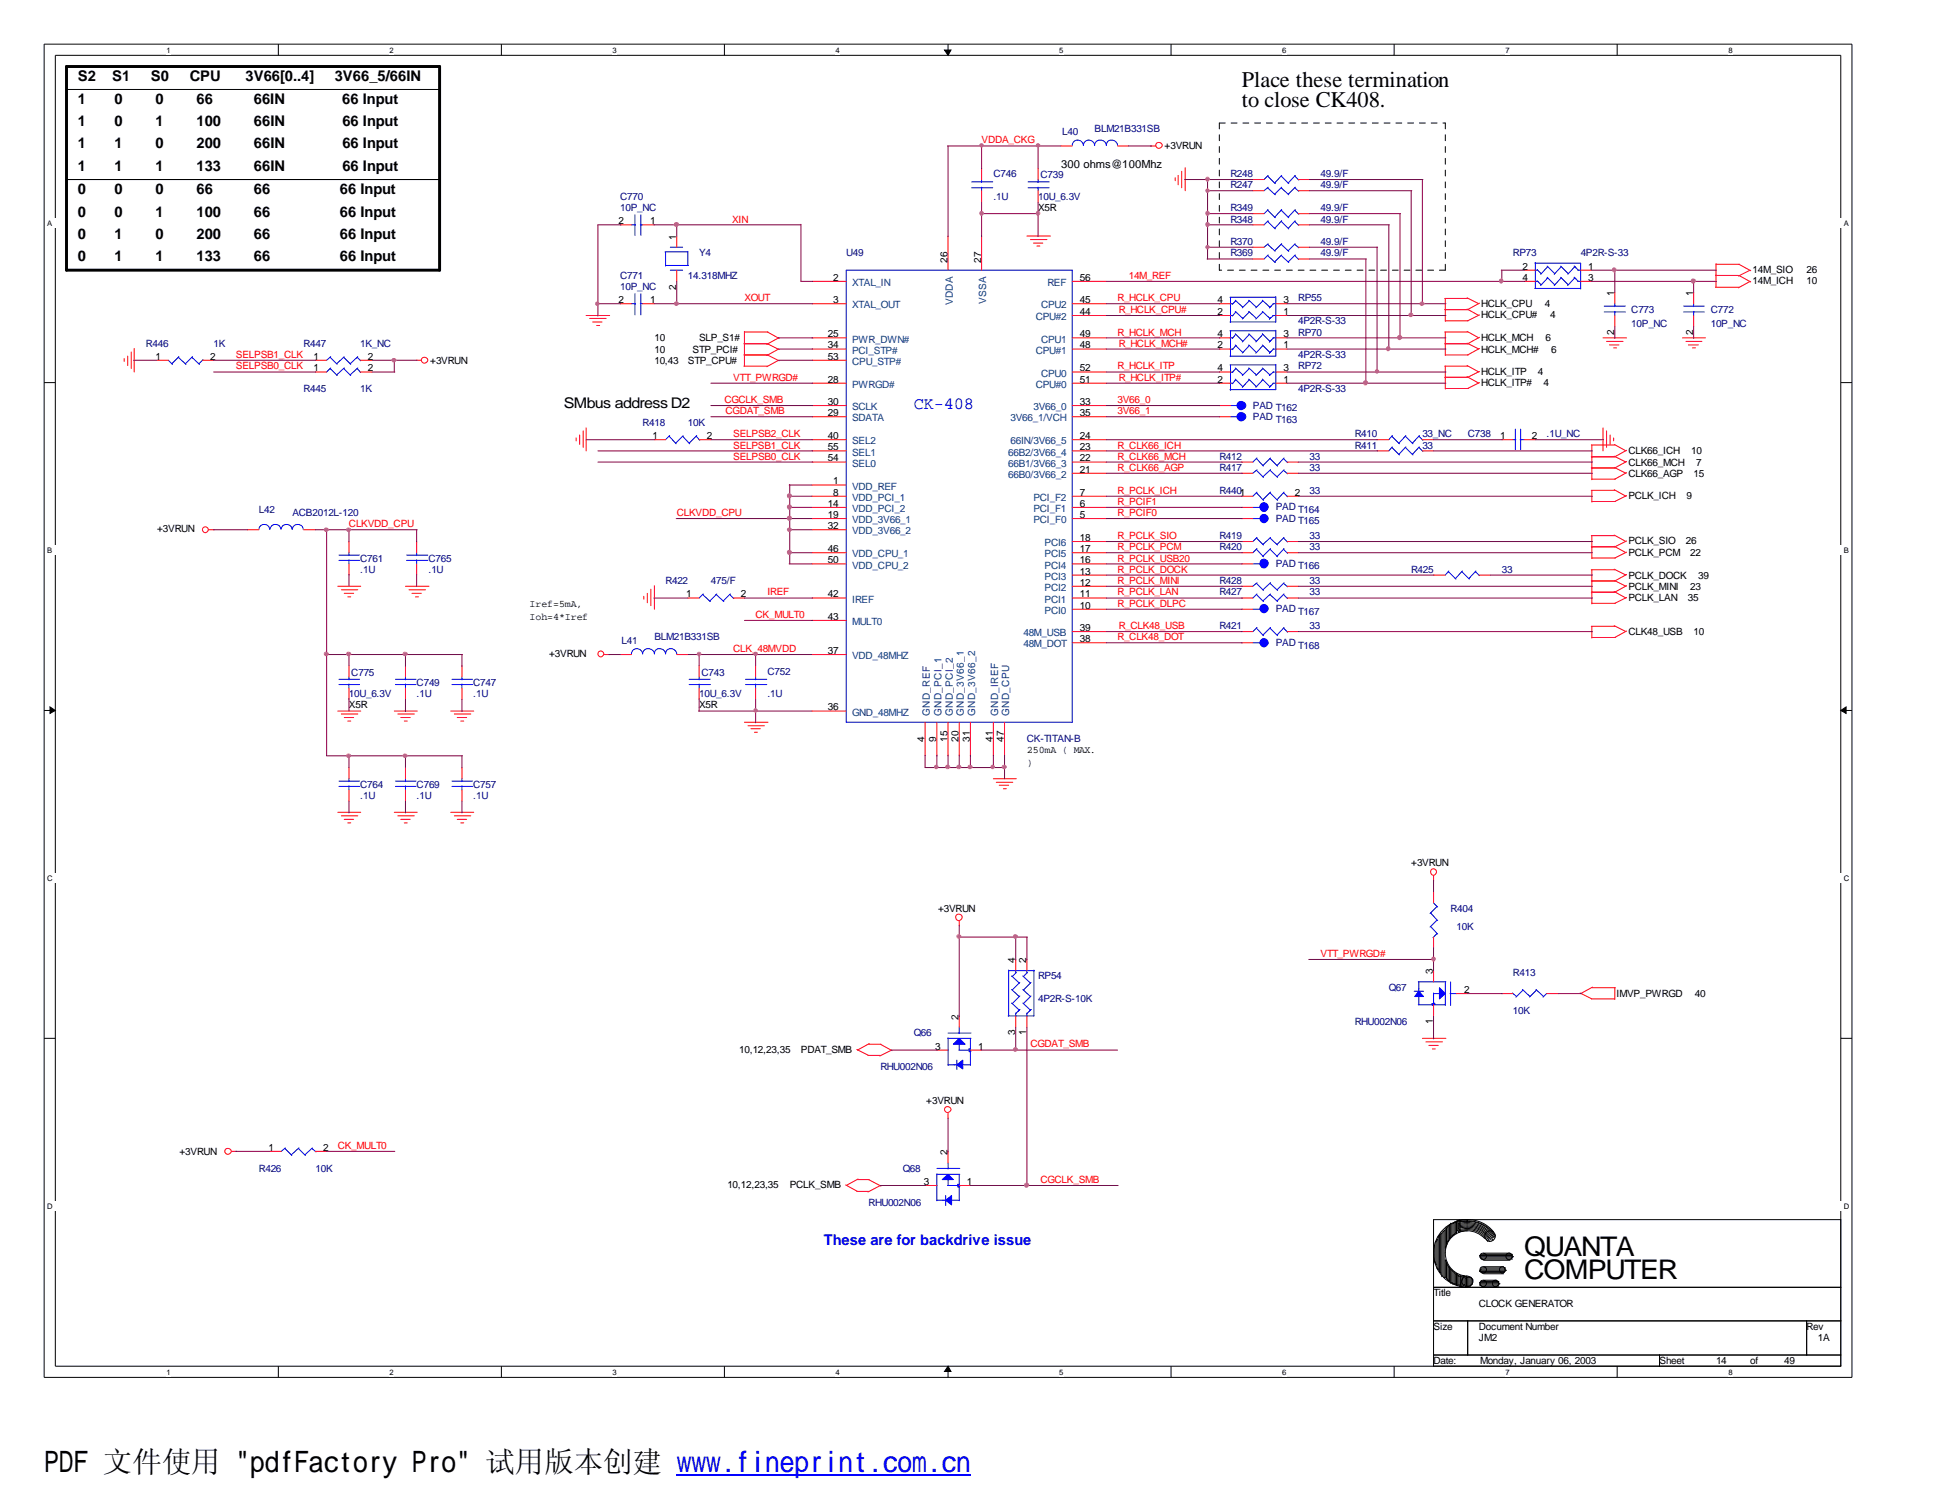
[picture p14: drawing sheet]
<svg xmlns="http://www.w3.org/2000/svg" width="279mm" height="216mm" viewBox="0 0 279 216" stroke-linecap="round" stroke-linejoin="round" font-family="sans-serif">
<defs><g id="words">
<text font-size="4.2" x="6.3" y="211.7">PDF 文件使用 &quot;pdfFactory Pro&quot; 试用版本创建 www.fineprint.com.cn</text>
<g font-size="3.9">
<text x="219.3" y="180.6">QUANTA</text>
<text x="219.3" y="184">COMPUTER</text>
</g>
<g font-size="3.2">
<text x="178.6" y="12.4">Place these termination</text>
<text x="178.6" y="15.3">to close CK408.</text>
</g>
<text font-size="2.5" fill="#00f" x="131.5" y="58.8">CK-408</text>
<g font-size="2.1">
<text x="11.2" y="11.6">S2</text>
<text x="16.2" y="11.6">S1</text>
<text x="21.7" y="11.6">S0</text>
<text x="27.3" y="11.6">CPU</text>
<text x="35.3" y="11.6">3V66[0..4]</text>
<text x="48.2" y="11.6">3V66_5/66IN</text>
<text x="11.2" y="14.9">1</text>
<text x="16.5" y="14.9">0</text>
<text x="22.4" y="14.9">0</text>
<text x="28.3" y="14.9">66</text>
<text x="36.5" y="14.9">66IN</text>
<text x="49.2" y="14.9">66 Input</text>
<text x="11.2" y="18.1">1</text>
<text x="11.2" y="21.3">1</text>
<text x="16.5" y="18.1">0</text>
<text x="16.5" y="21.3">1</text>
<text x="22.4" y="18.1">1</text>
<text x="22.4" y="21.3">0</text>
<text x="28.3" y="18.1">100</text>
<text x="28.3" y="21.3">200</text>
<text x="36.5" y="18.1">66IN</text>
<text x="36.5" y="21.3">66IN</text>
<text x="49.3" y="18.1">66 Input</text>
<text x="49.3" y="21.3">66 Input</text>
<text x="11.2" y="24.6">1</text>
<text x="11.2" y="27.9">0</text>
<text x="16.5" y="24.6">1</text>
<text x="16.5" y="27.9">0</text>
<text x="22.4" y="24.6">1</text>
<text x="22.4" y="27.9">0</text>
<text x="28.3" y="24.6">133</text>
<text x="28.3" y="27.9">66</text>
<text x="36.5" y="27.9">66</text>
<text x="36.5" y="24.6">66IN</text>
<text x="48.9" y="27.9">66 Input</text>
<text x="49.3" y="24.6">66 Input</text>
<text x="11.2" y="31.2">0</text>
<text x="11.2" y="34.4">0</text>
<text x="16.5" y="31.2">0</text>
<text x="16.5" y="34.4">1</text>
<text x="22.4" y="31.2">1</text>
<text x="22.4" y="34.4">0</text>
<text x="28.3" y="31.2">100</text>
<text x="28.3" y="34.4">200</text>
<text x="36.5" y="31.2">66</text>
<text x="36.5" y="34.4">66</text>
<text x="48.9" y="31.2">66 Input</text>
<text x="48.9" y="34.4">66 Input</text>
<text x="11.2" y="37.6">0</text>
<text x="16.5" y="37.6">1</text>
<text x="22.4" y="37.6">1</text>
<text x="28.3" y="37.6">133</text>
<text x="36.5" y="37.6">66</text>
<text x="48.9" y="37.6">66 Input</text>
<text x="81.1" y="58.7">SMbus address D2</text>
</g>
<text font-size="2.1" fill="#00f" x="118.5" y="179.1">These are for backdrive issue</text>
<text font-size="1.6" x="152.7" y="24.1">300 ohms@100Mhz</text>
<g font-size="1.4" fill="#f00">
<text x="141.2" y="20.6">VDDA_CKG</text>
<text x="105.3" y="32">XIN</text>
<text x="162.4" y="40.1">14M_REF</text>
<text x="107.1" y="43.3">XOUT</text>
<text x="160.8" y="43.3">R_HCLK_CPU</text>
<text x="161" y="45">R_HCLK_CPU#</text>
<text x="34" y="53.1">SELPSB0_CLK</text>
<text x="34" y="51.5">SELPSB1_CLK</text>
<text x="160.8" y="48.3">R_HCLK_MCH</text>
<text x="160.8" y="53.1">R_HCLK_ITP</text>
<text x="161" y="49.9">R_HCLK_MCH#</text>
<text x="104.2" y="58">CGCLK_SMB</text>
<text x="104.4" y="59.6">CGDAT_SMB</text>
<text x="105.5" y="54.8">VTT_PWRGD#</text>
<text x="160.8" y="58">3V66_0</text>
<text x="160.8" y="59.6">3V66_1</text>
<text x="161" y="54.8">R_HCLK_ITP#</text>
<text x="105.5" y="62.9">SELPSB2_CLK</text>
<text x="105.5" y="64.5">SELPSB1_CLK</text>
<text x="160.8" y="64.5">R_CLK66_ICH</text>
<text x="105.5" y="66.1">SELPSB0_CLK</text>
<text x="160.8" y="71">R_PCLK_ICH</text>
<text x="160.8" y="66.1">R_CLK66_MCH</text>
<text x="160.8" y="67.7">R_CLK66_AGP</text>
<text x="50.2" y="75.9">CLKVDD_CPU</text>
<text x="97.4" y="74.3">CLKVDD_CPU</text>
<text x="160.8" y="72.6">R_PCIF1</text>
<text x="160.8" y="74.3">R_PCIF0</text>
<text x="160.8" y="77.5">R_PCLK_SIO</text>
<text x="160.8" y="79.2">R_PCLK_PCM</text>
<text x="160.8" y="80.8">R_PCLK_USB20</text>
<text x="160.8" y="82.4">R_PCLK_DOCK</text>
<text x="160.8" y="84">R_PCLK_MINI</text>
<text x="108.7" y="88.9">CK_MULT0</text>
<text x="110.4" y="85.6">IREF</text>
<text x="160.8" y="85.6">R_PCLK_LAN</text>
<text x="160.8" y="87.3">R_PCLK_DLPC</text>
<text x="105.5" y="93.7">CLK_48MVDD</text>
<text x="160.8" y="92.1">R_CLK48_DOT</text>
<text x="161" y="90.5">R_CLK48_USB</text>
<text x="190" y="137.7">VTT_PWRGD#</text>
<text x="148.3" y="150.6">CGDAT_SMB</text>
<text x="48.6" y="165.3">CK_MULT0</text>
<text x="149.7" y="170.2">CGCLK_SMB</text>
</g>
<g font-size="1.4" fill="#000080">
<text x="152.8" y="19.5">L40</text>
<text x="157.5" y="19">BLM21B331SB</text>
<text x="89.2" y="28.7">C770</text>
<text x="142.9" y="25.5">C746</text>
<text x="142.9" y="28.7">.1U</text>
<text x="149.4" y="28.7">10U_6.3V</text>
<text x="149.7" y="25.7">C739</text>
<text x="177" y="25.5">R248</text>
<text x="177" y="27.1">R247</text>
<text x="190" y="25.5">49.9/F</text>
<text x="190" y="27.1">49.9/F</text>
<text x="89.2" y="30.4">10P_NC</text>
<text x="177" y="30.4">R349</text>
<text x="177" y="32">R348</text>
<text x="177" y="35.2">R370</text>
<text x="190" y="30.4">49.9/F</text>
<text x="190" y="32">49.9/F</text>
<text x="190" y="35.2">49.9/F</text>
<text x="89.2" y="40.1">C771</text>
<text x="89.2" y="41.7">10P_NC</text>
<text x="99" y="40.1">14.318MHZ</text>
<text x="100.6" y="36.8">Y4</text>
<text x="121.8" y="36.8">U49</text>
<text x="177" y="36.8">R369</text>
<text x="190" y="36.8">49.9/F</text>
<text x="217.7" y="36.8">RP73</text>
<text x="227.4" y="36.8">4P2R-S-33</text>
<text x="186.8" y="43.3">RP55</text>
<text x="186.8" y="46.7">4P2R-S-33</text>
<text x="234.7" y="45">C773</text>
<text x="234.7" y="47.1">10P_NC</text>
<text x="246.1" y="45">C772</text>
<text x="246.1" y="47.1">10P_NC</text>
<text x="21" y="49.9">R446</text>
<text x="30.7" y="49.9">1K</text>
<text x="43.7" y="49.9">R447</text>
<text x="51.8" y="49.9">1K_NC</text>
<text x="186.8" y="53.1">RP72</text>
<text x="186.8" y="48.3">RP70</text>
<text x="186.8" y="51.5">4P2R-S-33</text>
<text x="43.7" y="56.4">R445</text>
<text x="51.8" y="56.4">1K</text>
<text x="180.3" y="58.8">PAD T162</text>
<text x="186.8" y="56.4">4P2R-S-33</text>
<text x="92.5" y="61.2">R418</text>
<text x="99" y="61.2">10K</text>
<text x="180.3" y="60.5">PAD T163</text>
<text x="194.9" y="64.5">R411</text>
<text x="194.9" y="62.9">R410</text>
<text x="204.6" y="64.5">33</text>
<text x="204.6" y="62.9">33_NC</text>
<text x="211.2" y="62.9">C738</text>
<text x="222.5" y="62.9">.1U_NC</text>
<text x="175.4" y="66.1">R412</text>
<text x="175.4" y="67.7">R417</text>
<text x="175.4" y="71">R4401</text>
<text x="188.4" y="66.1">33</text>
<text x="188.4" y="67.7">33</text>
<text x="188.4" y="71">33</text>
<text x="37.3" y="73.7">L42</text>
<text x="42.1" y="74.3">ACB2012L-120</text>
<text x="175.4" y="77.5">R419</text>
<text x="183.6" y="75.1">PAD T165</text>
<text x="183.6" y="73.4">PAD T164</text>
<text x="188.4" y="77.5">33</text>
<text x="51.8" y="80.8">C761</text>
<text x="51.8" y="82.4">.1U</text>
<text x="61.6" y="80.8">C765</text>
<text x="61.6" y="82.4">.1U</text>
<text x="95.8" y="84">R422</text>
<text x="102.3" y="84">475/F</text>
<text x="175.4" y="84">R428</text>
<text x="175.4" y="79.2">R420</text>
<text x="183.6" y="81.5">PAD T166</text>
<text x="188.4" y="84">33</text>
<text x="188.4" y="79.2">33</text>
<text x="203" y="82.4">R425</text>
<text x="216.1" y="82.4">33</text>
<text x="175.4" y="85.6">R427</text>
<text x="183.6" y="88.1">PAD T167</text>
<text x="188.4" y="85.6">33</text>
<text x="89.4" y="92.6">L41</text>
<text x="94.1" y="92.1">BLM21B331SB</text>
<text x="175.4" y="90.5">R421</text>
<text x="183.6" y="93">PAD T168</text>
<text x="188.4" y="90.5">33</text>
<text x="50.2" y="100.2">10U_6.3V</text>
<text x="50.5" y="97.2">C775</text>
<text x="59.9" y="98.6">C749</text>
<text x="59.9" y="100.2">.1U</text>
<text x="68.1" y="98.6">C747</text>
<text x="68.1" y="100.2">.1U</text>
<text x="100.6" y="100.2">10U_6.3V</text>
<text x="100.9" y="97.2">C743</text>
<text x="110.4" y="97">C752</text>
<text x="110.4" y="100.2">.1U</text>
<text x="147.7" y="106.8">CK-TITAN-B</text>
<text x="51.8" y="113.3">C764</text>
<text x="59.9" y="113.3">C769</text>
<text x="68.1" y="113.3">C757</text>
<text x="51.8" y="114.9">.1U</text>
<text x="59.9" y="114.9">.1U</text>
<text x="68.1" y="114.9">.1U</text>
<text x="208.7" y="131.1">R404</text>
<text x="209.5" y="133.8">10K</text>
<text x="149.4" y="140.9">RP54</text>
<text x="199.8" y="142.5">Q67</text>
<text x="217.7" y="140.4">R413</text>
<text x="131.5" y="149">Q66</text>
<text x="149.4" y="144.2">4P2R-S-10K</text>
<text x="194.9" y="147.4">RHU002N06</text>
<text x="217.7" y="145.8">10K</text>
<text x="126.7" y="153.9">RHU002N06</text>
<text x="37.3" y="168.6">R426</text>
<text x="45.4" y="168.6">10K</text>
<text x="125" y="173.4">RHU002N06</text>
<text x="129.9" y="168.6">Q68</text>
</g>
<g font-size="1.4">
<text x="167.6" y="21.4">+3VRUN</text>
<text x="89" y="32.3">2</text>
<text x="93.6" y="32.3">1</text>
<text x="97.3" y="34.5" transform="rotate(-90 97.3 34.5)">1</text>
<text x="149.4" y="30.4">X5R</text>
<text x="97.3" y="41.7" transform="rotate(-90 97.3 41.7)">2</text>
<text x="119.9" y="40.4">2</text>
<text x="136.3" y="37.8" transform="rotate(-90 136.3 37.8)">26</text>
<text x="141.1" y="37.8" transform="rotate(-90 141.1 37.8)">27</text>
<text x="155.4" y="40.4">56</text>
<text x="219" y="38.8">2</text>
<text x="219" y="40.4">4</text>
<text x="228.5" y="38.8">1</text>
<text x="228.5" y="40.4">3</text>
<text x="252.1" y="39.3">14M_SIO</text>
<text x="252.1" y="40.9">14M_ICH</text>
<text x="259.9" y="39.3">26</text>
<text x="259.9" y="40.9">10</text>
<text x="89" y="43.6">2</text>
<text x="93.6" y="43.6">1</text>
<text x="119.9" y="43.6">3</text>
<text x="155.4" y="43.6">45</text>
<text x="155.4" y="45.3">44</text>
<text x="175.2" y="45.3">2</text>
<text x="175.2" y="43.6">4</text>
<text x="184.7" y="45.3">1</text>
<text x="184.7" y="43.6">3</text>
<text x="213.1" y="45.8">HCLK_CPU#</text>
<text x="213.1" y="44.2">HCLK_CPU</text>
<text x="222.3" y="44.2">4</text>
<text x="223" y="45.8">4</text>
<text x="232.2" y="42.6" transform="rotate(-90 232.2 42.6)">1</text>
<text x="243.6" y="42.6" transform="rotate(-90 243.6 42.6)">1</text>
<text x="22.4" y="51.7">1</text>
<text x="30.2" y="51.7">2</text>
<text x="45.1" y="51.7">1</text>
<text x="45.1" y="53.4">1</text>
<text x="52.9" y="51.7">2</text>
<text x="52.9" y="53.4">2</text>
<text x="61.9" y="52.3">+3VRUN</text>
<text x="94.1" y="52.3">10,43</text>
<text x="94.1" y="50.7">10</text>
<text x="94.1" y="49">10</text>
<text x="99" y="52.3">STP_CPU#</text>
<text x="99.7" y="50.7">STP_PCI#</text>
<text x="100.6" y="49">SLP_S1#</text>
<text x="119.1" y="48.5">25</text>
<text x="119.1" y="50.1">34</text>
<text x="119.1" y="51.7">53</text>
<text x="155.4" y="53.4">52</text>
<text x="155.4" y="50.1">48</text>
<text x="155.4" y="48.5">49</text>
<text x="175.2" y="53.4">4</text>
<text x="175.2" y="50.1">2</text>
<text x="175.2" y="48.5">4</text>
<text x="184.7" y="53.4">3</text>
<text x="184.7" y="50.1">1</text>
<text x="184.7" y="48.5">3</text>
<text x="213.1" y="50.7">HCLK_MCH#</text>
<text x="213.1" y="49">HCLK_MCH</text>
<text x="213.1" y="53.9">HCLK_ITP</text>
<text x="221.2" y="53.9">4</text>
<text x="222.3" y="49">6</text>
<text x="223.2" y="50.7">6</text>
<text x="232.2" y="48.2" transform="rotate(-90 232.2 48.2)">2</text>
<text x="243.6" y="48.2" transform="rotate(-90 243.6 48.2)">2</text>
<text x="119.1" y="59.9">29</text>
<text x="119.1" y="58.3">30</text>
<text x="119.1" y="55">28</text>
<text x="155.4" y="59.9">35</text>
<text x="155.4" y="55">51</text>
<text x="155.4" y="58.3">33</text>
<text x="175.2" y="55">2</text>
<text x="184.7" y="55">1</text>
<text x="213.1" y="55.5">HCLK_ITP#</text>
<text x="222.1" y="55.5">4</text>
<text x="93.9" y="63.2">1</text>
<text x="101.7" y="63.2">2</text>
<text x="119.1" y="63.2">40</text>
<text x="119.1" y="64.8">55</text>
<text x="155.4" y="64.8">23</text>
<text x="155.4" y="63.2">24</text>
<text x="215.8" y="63.2">1</text>
<text x="220.4" y="63.2">2</text>
<text x="234.3" y="65.3">CLK66_ICH</text>
<text x="243.3" y="65.3">10</text>
<text x="119.1" y="66.4">54</text>
<text x="119.9" y="69.7">1</text>
<text x="119.9" y="71.3">8</text>
<text x="155.4" y="71.3">7</text>
<text x="155.4" y="66.4">22</text>
<text x="155.4" y="68">21</text>
<text x="186.3" y="71.3">2</text>
<text x="234.3" y="71.8">PCLK_ICH</text>
<text x="234.3" y="68.6">CLK66_AGP</text>
<text x="234.3" y="67">CLK66_MCH</text>
<text x="242.6" y="71.8">9</text>
<text x="243.7" y="68.6">15</text>
<text x="244" y="67">7</text>
<text x="22.6" y="76.5">+3VRUN</text>
<text x="119.1" y="72.9">14</text>
<text x="119.1" y="74.5">19</text>
<text x="119.1" y="76.1">32</text>
<text x="155.4" y="72.9">6</text>
<text x="155.4" y="74.5">5</text>
<text x="155.4" y="77.8">18</text>
<text x="119.1" y="79.4">46</text>
<text x="119.1" y="81">50</text>
<text x="155.4" y="82.6">13</text>
<text x="155.4" y="81">16</text>
<text x="155.4" y="79.4">17</text>
<text x="234.3" y="79.9">PCLK_PCM</text>
<text x="234.3" y="78.3">PCLK_SIO</text>
<text x="234.3" y="83.2">PCLK_DOCK</text>
<text x="242.6" y="78.3">26</text>
<text x="243.2" y="79.9">22</text>
<text x="244.3" y="83.2">39</text>
<text x="76.2" y="87.3">Iref=5mA,</text>
<text x="76.2" y="89.2">Ioh=4*Iref</text>
<text x="98.7" y="85.9">1</text>
<text x="106.6" y="85.9">2</text>
<text x="119.1" y="85.9">42</text>
<text x="119.1" y="89.2">43</text>
<text x="155.4" y="84.2">12</text>
<text x="155.4" y="87.5">10</text>
<text x="155.4" y="85.9">11</text>
<text x="234.3" y="84.8">PCLK_MINI</text>
<text x="234.3" y="86.4">PCLK_LAN</text>
<text x="242.8" y="86.4">35</text>
<text x="243.2" y="84.8">23</text>
<text x="79" y="94.6">+3VRUN</text>
<text x="119.1" y="94.1">37</text>
<text x="155.4" y="90.8">39</text>
<text x="155.4" y="92.4">38</text>
<text x="234.3" y="91.4">CLK48_USB</text>
<text x="243.7" y="91.4">10</text>
<text x="50.2" y="101.9">X5R</text>
<text x="100.6" y="101.9">X5R</text>
<text x="119.1" y="102.2">36</text>
<text x="133" y="106.7" transform="rotate(-90 133 106.7)">4</text>
<text x="134.7" y="106.7" transform="rotate(-90 134.7 106.7)">9</text>
<text x="136.3" y="106.7" transform="rotate(-90 136.3 106.7)">15</text>
<text x="137.9" y="106.7" transform="rotate(-90 137.9 106.7)">20</text>
<text x="139.5" y="106.7" transform="rotate(-90 139.5 106.7)">31</text>
<text x="142.8" y="106.7" transform="rotate(-90 142.8 106.7)">41</text>
<text x="144.4" y="106.7" transform="rotate(-90 144.4 106.7)">47</text>
<text x="147.7" y="108.4">250mA ( MAX.</text>
<text x="147.7" y="110.2">)</text>
<text x="203" y="124.6">+3VRUN</text>
<text x="135" y="131.1">+3VRUN</text>
<text x="146" y="138.5" transform="rotate(-90 146 138.5)">4</text>
<text x="147.7" y="138.5" transform="rotate(-90 147.7 138.5)">2</text>
<text x="206.2" y="140.1" transform="rotate(-90 206.2 140.1)">3</text>
<text x="210.7" y="142.8">2</text>
<text x="232.6" y="143.3">IMVP_PWRGD</text>
<text x="243.8" y="143.3">40</text>
<text x="137.9" y="146.6" transform="rotate(-90 137.9 146.6)">2</text>
<text x="146" y="148.9" transform="rotate(-90 146 148.9)">3</text>
<text x="147.7" y="148.9" transform="rotate(-90 147.7 148.9)">1</text>
<text x="206.2" y="147.3" transform="rotate(-90 206.2 147.3)">1</text>
<text x="106.3" y="151.5">10,12,23,35</text>
<text x="115.2" y="151.5">PDAT_SMB</text>
<text x="134.5" y="151">3</text>
<text x="140.7" y="151">1</text>
<text x="133.3" y="158.8">+3VRUN</text>
<text x="25.8" y="166.1">+3VRUN</text>
<text x="38.6" y="165.5">1</text>
<text x="46.5" y="165.5">2</text>
<text x="136.3" y="166.2" transform="rotate(-90 136.3 166.2)">2</text>
<text x="104.6" y="170.9">10,12,23,35</text>
<text x="113.6" y="170.9">PCLK_SMB</text>
<text x="132.9" y="170.4">3</text>
<text x="139.1" y="170.4">1</text>
<text x="206.2" y="186.4">Title</text>
<text x="206.2" y="191.3">Size</text>
<text x="212.8" y="188">CLOCK GENERATOR</text>
<text x="212.8" y="191.3">Document Number</text>
<text x="259.9" y="191.3">Rev</text>
<text x="206.2" y="196.2">Date:</text>
<text x="212.8" y="193">JM2</text>
<text x="212.9" y="196.2">Monday, January 06, 2003</text>
<text x="238.8" y="196.2">Sheet</text>
<text x="246.9" y="196.2">14</text>
<text x="251.8" y="196.2">of</text>
<text x="256.7" y="196.2">49</text>
<text x="261.5" y="193">1A</text>
</g>
<g font-size="1.4" fill="#004080">
<text x="122.6" y="41.1">XTAL_IN</text>
<text x="150.7" y="41.1">REF</text>
<text x="122.6" y="44.4">XTAL_OUT</text>
<text x="137.1" y="43.9" transform="rotate(-90 137.1 43.9)">VDDA</text>
<text x="141.9" y="43.8" transform="rotate(-90 141.9 43.8)">VSSA</text>
<text x="149" y="46.1">CPU#2</text>
<text x="149.8" y="44.4">CPU2</text>
<text x="122.6" y="49.3">PWR_DWN#</text>
<text x="122.6" y="50.9">PCI_STP#</text>
<text x="122.6" y="52.5">CPU_STP#</text>
<text x="149" y="50.9">CPU#1</text>
<text x="149.8" y="49.3">CPU1</text>
<text x="122.6" y="59">SCLK</text>
<text x="122.6" y="55.8">PWRGD#</text>
<text x="148.7" y="59">3V66_0</text>
<text x="149" y="55.8">CPU#0</text>
<text x="149.8" y="54.2">CPU0</text>
<text x="122.6" y="60.6">SDATA</text>
<text x="122.6" y="63.9">SEL2</text>
<text x="122.6" y="65.5">SEL1</text>
<text x="145" y="65.5">66B2/3V66_4</text>
<text x="145.4" y="60.6">3V66_1/VCH</text>
<text x="145.4" y="63.9">66IN/3V66_5</text>
<text x="122.6" y="70.4">VDD_REF</text>
<text x="122.6" y="67.1">SEL0</text>
<text x="145" y="67.1">66B1/3V66_3</text>
<text x="145" y="68.7">66B0/3V66_2</text>
<text x="122.6" y="73.7">VDD_PCI_2</text>
<text x="122.6" y="75.3">VDD_3V66_1</text>
<text x="122.6" y="76.9">VDD_3V66_2</text>
<text x="122.6" y="72.1">VDD_PCI_1</text>
<text x="148.7" y="72.1">PCI_F2</text>
<text x="148.7" y="73.7">PCI_F1</text>
<text x="148.7" y="75.3">PCI_F0</text>
<text x="122.6" y="80.2">VDD_CPU_1</text>
<text x="122.6" y="81.8">VDD_CPU_2</text>
<text x="150.3" y="83.4">PCI3</text>
<text x="150.3" y="81.8">PCI4</text>
<text x="150.3" y="78.6">PCI6</text>
<text x="150.3" y="80.2">PCI5</text>
<text x="122.6" y="86.7">IREF</text>
<text x="122.6" y="89.9">MULT0</text>
<text x="150.3" y="85">PCI2</text>
<text x="150.3" y="88.3">PCI0</text>
<text x="150.3" y="86.7">PCI1</text>
<text x="122.6" y="94.8">VDD_48MHZ</text>
<text x="147.2" y="91.5">48M_USB</text>
<text x="147.2" y="93.1">48M_DOT</text>
<text x="122.6" y="103">GND_48MHZ</text>
<text x="133.8" y="103" transform="rotate(-90 133.8 103)">GND_REF</text>
<text x="135.5" y="103" transform="rotate(-90 135.5 103)">GND_PCI_1</text>
<text x="137.1" y="103" transform="rotate(-90 137.1 103)">GND_PCI_2</text>
<text x="138.7" y="103" transform="rotate(-90 138.7 103)">GND_3V66_1</text>
<text x="140.3" y="103" transform="rotate(-90 140.3 103)">GND_3V66_2</text>
<text x="143.6" y="103" transform="rotate(-90 143.6 103)">GND_IREF</text>
<text x="145.2" y="103" transform="rotate(-90 145.2 103)">GND_CPU</text>
</g>
<g font-size="1.1">
<text x="24" y="7.6">1</text>
<text x="56" y="7.6">2</text>
<text x="88.1" y="7.6">3</text>
<text x="120.2" y="7.6">4</text>
<text x="152.4" y="7.6">5</text>
<text x="184.5" y="7.6">6</text>
<text x="216.6" y="7.6">7</text>
<text x="248.7" y="7.6">8</text>
<text x="6.8" y="32.5">A</text>
<text x="265.3" y="32.5">A</text>
<text x="6.8" y="79.6">B</text>
<text x="265.3" y="79.6">B</text>
<text x="6.8" y="126.7">C</text>
<text x="265.3" y="126.7">C</text>
<text x="6.8" y="173.9">D</text>
<text x="265.3" y="173.9">D</text>
<text x="24" y="197.8">1</text>
<text x="56" y="197.8">2</text>
<text x="88.1" y="197.8">3</text>
<text x="120.2" y="197.8">4</text>
<text x="152.4" y="197.8">5</text>
<text x="184.5" y="197.8">6</text>
<text x="216.6" y="197.8">7</text>
<text x="248.7" y="197.8">8</text>
</g>
</g></defs>
<path d="M6.3 6.3h260.1v191.8h-260.1zM8 8h256.8v188.5h-256.8z" fill="none" stroke="#000" stroke-width=".14"/>
<g fill="#fff">
<path d="M24 6.5h.6v1.4h-.6z"/>
<path d="M24 196.7h.6v1.3h-.6z"/>
</g>
<path d="M40 6.3v1.7M40 196.5v1.6" fill="none" stroke="#000" stroke-width=".14"/>
<g fill="#fff">
<path d="M56 6.5h.6v1.4h-.6z"/>
<path d="M56 196.7h.6v1.3h-.6z"/>
</g>
<path d="M72.1 6.3v1.7M72.1 196.5v1.6" fill="none" stroke="#000" stroke-width=".14"/>
<g fill="#fff">
<path d="M88.1 6.5h.6v1.4h-.6z"/>
<path d="M88.1 196.7h.6v1.3h-.6z"/>
</g>
<path d="M104.2 6.3v1.7M104.2 196.5v1.6" fill="none" stroke="#000" stroke-width=".14"/>
<g fill="#fff">
<path d="M120.2 6.5h.6v1.4h-.6z"/>
<path d="M120.2 196.7h.6v1.3h-.6z"/>
</g>
<path d="M136.4 6.3v1.7M136.4 196.5v1.6" fill="none" stroke="#000" stroke-width=".14"/>
<g fill="#000" stroke="#000" stroke-width=".14">
<path d="M135.9 7.2h.9l-.4 .8z" fill-rule="evenodd"/>
<path d="M136.4 196.5l.4 .8h-.9z" fill-rule="evenodd"/>
</g>
<g fill="#fff">
<path d="M152.4 6.5h.6v1.4h-.6z"/>
<path d="M152.4 196.7h.6v1.3h-.6z"/>
</g>
<path d="M168.5 6.3v1.7M168.5 196.5v1.6" fill="none" stroke="#000" stroke-width=".14"/>
<g fill="#fff">
<path d="M184.5 6.5h.6v1.4h-.6z"/>
<path d="M184.5 196.7h.6v1.3h-.6z"/>
</g>
<path d="M200.6 6.3v1.7M200.6 196.5v1.6" fill="none" stroke="#000" stroke-width=".14"/>
<g fill="#fff">
<path d="M216.6 6.5h.6v1.4h-.6z"/>
<path d="M216.6 196.7h.6v1.3h-.6z"/>
</g>
<path d="M232.7 6.3v1.7M232.7 196.5v1.6" fill="none" stroke="#000" stroke-width=".14"/>
<g fill="#fff">
<path d="M248.7 6.5h.6v1.4h-.6z"/>
<path d="M248.7 196.7h.6v1.3h-.6z"/>
<path d="M6.8 31.4h259.2v1.4h-259.2z"/>
<path d="M6.8 78.5h259.2v1.3h-259.2z"/>
</g>
<path d="M6.3 55h1.7M264.8 55h1.6" fill="none" stroke="#000" stroke-width=".14"/>
<path d="M6.8 125.6h259.2v1.4h-259.2z" fill="#fff"/>
<path d="M6.3 102.2h1.7M264.8 102.2h1.6" fill="none" stroke="#000" stroke-width=".14"/>
<g fill="#000" stroke="#000" stroke-width=".14">
<path d="M7.2 101.7l.8 .5-.8 .4z" fill-rule="evenodd"/>
<path d="M264.8 102.2l.8-.5v.9z" fill-rule="evenodd"/>
</g>
<path d="M6.8 172.8h259.2v1.4h-259.2z" fill="#fff"/>
<g fill="none" stroke="#000" stroke-width=".14">
<path d="M9.6 12.9h53.6v26h-53.6zM9.6 25.8h53.6M6.3 149.4h1.7M264.8 149.4h1.6M206.2 175.4h58.6v21.1h-58.6zM206.4 179.2v2.3M206.6 178.6v3.3M206.8 178.3v4.2M206.8 178.2l-.2 .4M206.9 177.9v4.6M207.1 177.6v5.4M207.2 177.5l-.3 .5"/>
<path d="M207.3 177.5v5.5M207.4 177.4v6.2M207.5 177.3l-.2 .2M207.6 177.1v6.5M207.8 177v6.8M207.9 177l-.3 .2M207.9 176.7v2.9M208.1 176.6v2.4M208.2 176.5v2.2M208.2 178.9l-.3 .6M208.3 176.4l-.2 .3M208.4 176.3v2.2"/>
<path d="M208.4 178.4l-.2 .2M208.5 176.2v2M208.6 176.1l-.2 .3M208.7 175.9v2.1M208.7 176h.3M208.8 177.9l-.3 .2M208.9 176v1.9M209 175.9v1.7M209.1 177.5l-.2 .3M209.2 175.9v1.7M209.3 175.8l-.3 .2M209.4 175.8v1.6"/>
<path d="M209.5 177.3l-.3 .2M209.5 175.7v1.8M209.6 177l.3 .2M209.7 175.6v1.4M209.8 176.7a4.1 4.1 0 0 1 4.5 1.5M209.8 176.5a4.1 4.1 0 0 1 4.7 1.9M209.8 176.4a4.4 4.4 0 0 1 5 2M209.8 176.2a4.5 4.5 0 0 1 5 1.9M209.8 176a4.6 4.6 0 0 1 5.2 2.1M209.9 177a3.6 3.6 0 0 1 4.1 1.6M209.9 176.9a3.8 3.8 0 0 1 4.4 1.7M209.9 175.8l1.2-.2a4.8 4.8 0 0 1 4 2.1"/>
<path d="M209.9 175.6v1.7M210 175.8l1.1-.1a4.5 4.5 0 0 1 4 2.2M210 175.5l-.3 .2M210.1 175.6v1.4M211.1 175.4a4.7 4.7 0 0 1 3.8 1.8M211.1 175.4a4.9 4.9 0 0 0-4.9 4.9 4.9 4.9 0 0 0 4.9 4.9M211.1 177a3.4 3.4 0 0 1 2.5 1.1M211.1 177a3.3 3.3 0 0 0-3.2 3.3 3.3 3.3 0 0 0 3.2 3.3M211.1 175.4h-.4a1.71 1.71 0 0 0-1.3 .5M211.1 177l-1.1 .2M206.2 185.2h58.6M206.2 190h58.6"/>
<path d="M206.2 194.9h58.6M206.4 181.4l.3 .5M206.8 182.4l.2 .2M207.1 182.9l.2 .2M207.8 183.7h.2M207.9 181.2v2.5M207.9 181.3l.3 .4M208.1 181.6v2.3M208.1 183.8l.2 .3M208.2 181.8v2.2M208.2 181.9l.2 .4M208.4 184.1l.2 .3"/>
<path d="M208.4 182.2v2M208.5 182.3v2M208.5 182.4l.3 .2M208.7 184.5h.3M208.7 182.5v2.1M208.9 182.7l.2 .3M208.9 182.6v1.9M209 184.7h.3M209 182.9v1.8M209.2 183l.3 .3M209.2 183v1.7M209.4 183.2v1.5"/>
<path d="M209.4 184.7l.2 .2M209.5 183.1v1.7M209.5 183.2l.3 .3M209.7 184.8h.3M209.7 183.4v1.5M209.9 183.4v1.4M209.9 183.6h.5M210 185h.3M210.1 184.8h.1M210.1 183.6v1.3M210.1 183.5v1.3M210.3 183.6v1.5"/>
<path d="M210.5 183.6v1.5M210.6 183.5l-.5 1.5M210.7 183.5v1.3M210.7 183.6l.2 .3M210.7 184.7l-.2 .3M210.8 185h.3M210.8 183.8v1.3M211 183.7h.2M211 183.6v1.4M211.2 183.7v1.4M211.2 190v4.9M211.2 185h.2"/>
<path d="M211.3 183.7h.3M211.3 183.6v1.4M211.5 183.7v1.4M211.7 183.7v1.1M211.7 183.8l.2 .3M211.8 184.7l-.3 .3M211.8 184v.7M212.9 180.6h4.6M212.9 182.9h3.6M212.9 184.5h2.7M212.9 184.8h2.7M212.9 180.6v.2"/>
<path d="M212.9 184.5v.2M212.9 180.8h4.9M212.9 182.7h3.8M212.9 182.9l.5 .2M212.9 184.7h2.9M212.9 184.8l.5 .3M213 180.9h4.5M213 182.5h3.5M213.1 180.4h4.5M213.1 180.9l.3 .3M213.1 182.4h3.5M213.1 182.5l-.2 .3"/>
<path d="M213.1 184.3h2.5M213.3 181.1h4.3M213.3 183h3.1M213.3 185h2.3M213.4 184.1h1.9M213.4 183.2h2.9M213.4 182.2h2.9M213.4 181.3h3.9M213.4 180.3h3.9M215.6 184.3v.3M215.7 184.7l-.2 .2M216.5 182.4v.2"/>
<path d="M216.7 182.7l-.3 .3M217.5 180.4v.3M217.7 180.8l-.3 .2M238.8 194.9v1.6M259.9 190v4.9"/>
<circle cx="214.4" cy="177.8" r=".75"/>
<circle cx="211.1" cy="184.3" r=".79"/>
<circle cx="213.4" cy="182.7" r=".48"/>
<circle cx="213.4" cy="180.7" r=".48"/>
<circle cx="213.4" cy="184.6" r=".48"/>
<circle cx="215.2" cy="184.6" r=".48"/>
<circle cx="216.1" cy="182.7" r=".45"/>
<circle cx="217.1" cy="180.7" r=".48"/>
</g>
<path d="M9.6 9.6h53.6v29.3h-53.6z" fill="none" stroke="#000" stroke-width=".42"/>
<path d="M175.4 17.7h32.5M207.9 17.7v21.2M175.4 38.9v-21.2M207.9 38.9h-32.5" fill="none" stroke="#000" stroke-width=".14" stroke-dasharray=".8"/>
<g fill="none" stroke="#f00" stroke-width=".14">
<path d="M89.2 32.3h1.6M92.5 32.3h1.6M97.4 34v1.6M97.4 38.9v1.6M136.4 34v4.9M141.2 24.2v1.6M141.2 27.4v1.7M141.2 34v4.9M147.7 34h3.4M148.3 34.5h2.3M148.7 35h1.3M149.2 35.4h.4"/>
<path d="M149.4 24.2v1.6M149.4 27.4v1.7M152.7 21h1.6M160.8 21h1.6M165.5 21h.8M169.1 25.6v.4M169.5 25.2v1.4M170 24.6v2.4M170.5 24.1v3.3M180.3 25.8h1.6M180.3 37.3h1.6M180.3 30.7h1.6"/>
<path d="M180.3 27.4h1.6M180.3 32.3h1.6M180.3 35.6h1.6M186.8 25.8h1.6M186.8 37.3h1.6M186.8 30.7h1.6M186.8 27.4h1.6M186.8 32.3h1.6M186.8 35.6h1.6M219.3 38.9h1.6M227.4 38.9h1.6M246.8 39.6h3.5"/>
<path d="M246.9 38h3.4M246.9 37.9v3.4M250.2 38l1.7 .9M250.2 39.6l1.7 1M251.8 38.9l-1.7 .8M17.9 51.6v.4M18.4 51.2v1.4M18.9 50.6v2.4M19.3 50.1v3.4M22.6 51.8h1.6M29.1 51.8h1.6M45.4 51.8h1.6"/>
<path d="M45.4 53.5h1.6M51.8 51.8h1.7M51.8 53.5h1.7M59.9 51.8h.7M84.3 45.4h3.4M84.8 45.8h2.4M85.3 46.3h1.3M85.9 46.8h.4M89.2 43.7h1.6M92.5 43.7h1.6M107 51.1h3.5M107 52.7h3.4"/>
<path d="M107 49.4h3.5M107.1 47.7v5M107.1 47.8h3.4M110.4 51.1l1.7 .8M110.4 49.4l1.7 .9M110.4 47.8l1.7 .9M112 51.8l-1.7 .9M112 50.2l-1.7 .9M112 48.6l-1.7 .9M116.8 48.6h5M116.8 51.8h5M116.8 55.1h5"/>
<path d="M116.8 43.7h5M116.8 40.5h5M116.8 59.9h5M116.8 50.2h5M116.8 58.3h5M154.3 45.4h4.9M154.3 48.6h4.9M154.3 55.1h4.9M154.3 53.5h4.9M154.3 43.7h4.9M154.3 40.5h4.9M154.3 59.9h4.9"/>
<path d="M154.3 50.2h4.9M154.3 58.3h4.9M175.4 45.4h1.6M175.4 48.6h1.6M175.4 55.1h1.6M175.4 53.5h1.6M175.4 43.7h1.6M175.4 59.9h1.6M175.4 50.2h1.6M175.4 58.3h1.6M183.6 45.4h1.6M183.6 48.6h1.6"/>
<path d="M183.6 55.1h1.6M183.6 53.5h1.6M183.6 43.7h1.6M183.6 50.2h1.6M207.9 52.7h3.3M207.9 49.4h3.3M207.9 47.8h3.3M207.9 44.5h3.3M207.9 42.9h3.3M207.9 54.3h3.3M207.9 51.1h3.3M207.9 46.1h3.3"/>
<path d="M207.9 42.9v3.3M207.9 47.8v3.3M207.9 52.7v3.3M207.9 55.9h3.3M211.1 44.4l1.7 1M211.1 42.8l1.7 .9M211.1 49.4l1.7 .8M211.1 47.7l1.7 .9M211.1 54.2l1.7 .9M211.1 52.6l1.7 .9M212.9 45.3l-1.7 .8M212.9 43.6l-1.7 .9"/>
<path d="M212.9 50.1l-1.7 1M212.9 48.5l-1.7 .9M212.9 55l-1.7 .9M212.9 53.4l-1.7 .9M219.3 40.5h1.6M227.4 40.5h1.6M230.6 48.6h3.4M231.1 49.1h2.4M231.6 49.6h1.3M232.2 50h.4M232.3 42.1v1.6M232.3 45.4v1.6"/>
<path d="M242.1 48.6h3.3M242.6 49.1h2.3M242.9 49.6h1.4M243.5 50h.4M243.7 42.1v1.6M243.7 45.4v1.6M246.8 41.3h3.4M251.8 40.5l-1.7 .9M30.1 76.2h.7M35.6 76.2h1.7M43.7 76.2h1.7M50.2 77.9v1.6"/>
<path d="M59.9 77.9v1.6M82.9 63v.4M83.4 62.6v1.3M83.9 62v2.3M84.3 61.6v3.3M94.1 63.2h1.7M100.6 63.2h1.7M116.8 76.2h5M116.8 63.2h5M116.8 64.9h5M116.8 74.6h5M116.8 66.5h5"/>
<path d="M116.8 79.5h5M116.8 71.4h5M116.8 73h5M116.8 69.8h5M154.3 63.2h4.9M154.3 64.9h4.9M154.3 74.6h4.9M154.3 66.5h4.9M154.3 77.9h4.9M154.3 68.1h4.9M154.3 79.5h4.9M154.3 71.4h4.9"/>
<path d="M154.3 73h4.9M178.6 74.6h1.7M178.6 66.5h1.7M178.6 77.9h1.7M178.6 68.1h1.7M178.6 79.5h1.7M178.6 71.4h1.7M178.6 73h1.7M185.2 66.5h1.6M185.2 77.9h1.6M185.2 68.1h1.6M185.2 79.5h1.6"/>
<path d="M185.2 71.4h1.6M198.1 63.2h1.7M198.1 64.9h1.7M204.6 63.2h1.6M204.6 64.9h1.6M216.1 63.2h1.6M219.3 63.2h1.6M228.9 78.7h3.5M228.9 77h3.4M228.9 70.5h3.4M228.9 67.3h3.5M228.9 65.7h3.5"/>
<path d="M228.9 64h3.4M229 64v5M229 70.5v1.7M229 77v3.3M229 72.1h3.4M229 68.9h3.4M230.6 61.6v3.3M231.1 62v2.3M231.6 62.6v1.3M232.2 63v.4M232.2 78.6l1.7 .9M232.2 77l1.7 .9"/>
<path d="M232.2 70.4l1.7 1M232.2 67.2l1.7 .9M232.2 63.9l1.7 1M232.2 65.6l1.7 .9M234 79.4l-1.7 .9M234 77.8l-1.7 .9M234 71.3l-1.7 .8M234 68l-1.7 .9M234 64.8l-1.7 .9M234 66.4l-1.7 .9M48.6 84.3h3.3M49.1 84.8h2.4"/>
<path d="M49.5 85.3h1.4M50 85.9h.5M50.2 81.1v1.6M50.2 95.8v1.6M50.2 99v1.6M58.3 84.3h3.4M58.3 95.8v1.6M58.3 99v1.6M58.8 84.8h2.4M59.3 85.3h1.3M59.8 85.9h.4M59.9 81.1v1.6"/>
<path d="M66.5 95.8v1.6M66.5 99v1.6M87 94.1h.7M89.2 94.1h1.6M92.6 85.8v.4M93.1 85.3v1.4M93.6 84.8v2.3M94.1 84.2v3.4M97.4 94.1h1.6M99 86h1.6M100.6 95.8v1.6M100.6 99v1.6"/>
<path d="M105.5 86h1.6M108.7 95.8v1.6M108.7 99v1.6M116.8 94.1h5M116.8 86h5M116.8 81.1h5M116.8 89.2h5M154.3 84.3h4.9M154.3 86h4.9M154.3 92.5h4.9M154.3 87.6h4.9M154.3 82.7h4.9"/>
<path d="M154.3 81.1h4.9M154.3 90.8h4.9M178.6 84.3h1.7M178.6 86h1.7M178.6 92.5h1.7M178.6 87.6h1.7M178.6 81.1h1.7M178.6 90.8h1.7M185.2 84.3h1.6M185.2 86h1.6M185.2 90.8h1.6M206.2 82.7h1.7"/>
<path d="M212.8 82.7h1.6M228.9 90.1h3.4M228.9 85.2h3.5M228.9 83.6h3.5M228.9 82h3.4M229 80.3h3.4M229 82v4.9M229 90.1v1.7M229 91.7h3.4M229 86.8h3.4M232.2 90l1.7 .8M232.2 83.5l1.7 .8"/>
<path d="M232.2 81.9l1.7 .8M232.2 85.1l1.7 .9M234 90.8l-1.7 .9M234 84.2l-1.7 1M234 82.6l-1.7 1M234 85.9l-1.7 .9M48.6 116.8h3.3M48.6 102.3h3.3M49.1 117.3h2.4M49.1 102.7h2.4M49.5 117.9h1.4M49.5 103.2h1.4"/>
<path d="M50 118.4h.5M50 103.7h.5M50.2 110.4v1.6M50.2 113.6v1.6M56.7 116.8h3.3M56.7 102.3h3.3M57.2 117.3h2.4M57.2 102.7h2.4M57.7 117.9h1.3M57.7 103.2h1.3M58.2 118.4h.4M58.2 103.7h.4"/>
<path d="M58.3 110.4v1.6M58.3 113.6v1.6M64.9 116.8h3.3M64.9 102.3h3.3M65.4 117.3h2.3M65.4 102.7h2.3M65.8 117.9h1.3M65.8 103.2h1.3M66.3 118.4h.4M66.3 103.7h.4M66.5 110.4v1.6M66.5 113.6v1.6"/>
<path d="M107.1 103.9h3.4M107.6 104.4h2.4M108 104.8h1.4M108.5 105.3h.5M116.8 102.3h5M133.1 103.9v4.8M134.8 103.9v4.8M136.4 103.9v4.8M138 103.9v4.8M139.6 103.9v4.8M142.9 112h3.3M142.9 103.9v4.8"/>
<path d="M143.3 112.5h2.4M143.8 112.9h1.3M144.4 113.5h.4M144.5 103.9v4.8M138 132.5v.7M146.1 138v1.6M147.7 138v1.6M206.2 126v.7M206.2 128.3v1.6M206.2 134.8v1.6M206.2 139.6v1.6M123.3 151l1.7 .8"/>
<path d="M124.9 151.8h1.8M125 150.2h1.7M125.1 150.1l-1.7 .9M126.7 150.2l1.7 .9M128.3 151l-1.7 .9M134.8 151h1.6M138 146.1v1.6M139.6 151h1.6M146.1 146.1v1.6M147.7 146.1v1.6M204.6 149.4h3.4M205.1 149.9h2.4"/>
<path d="M205.6 150.4h1.3M206.1 150.9h.4M206.2 144.5v1.6M209.5 142.9h1.7M216.1 142.9h1.6M222.5 142.9h1.7M227.3 142.8l1.7 .9M228.9 143.7h3.4M229 142.1h3.4M229.1 142l-1.7 .9M232.3 142.1v1.7M33.4 165.6h.6"/>
<path d="M38.9 165.6h1.6M45.4 165.6h1.6M121.7 170.4l1.7 1M123.3 171.4h1.7M123.4 169.7h1.7M123.4 169.6l-1.6 .9M125 169.7l1.7 .9M126.7 170.5l-1.8 .9M133.1 170.5h1.7M136.4 160.1v.8M136.4 165.6v1.7M138 170.5h1.6"/>
<circle cx="166.8" cy="20.9" r=".45"/>
<circle cx="61.1" cy="51.8" r=".45"/>
<circle cx="29.5" cy="76.2" r=".42"/>
<circle cx="86.4" cy="94.1" r=".42"/>
<circle cx="138" cy="131.9" r=".48"/>
<circle cx="206.2" cy="125.4" r=".45"/>
<circle cx="136.4" cy="159.6" r=".45"/>
<circle cx="32.8" cy="165.6" r=".45"/>
</g>
<g fill="#00f" stroke="#00f" stroke-width=".14">
<path d="M135.6 169.7l.8-.8 .8 .8z" fill-rule="evenodd"/>
<path d="M136.1 172.6l.8-.6v1.3z" fill-rule="evenodd"/>
<path d="M207.1 142.1l.8 .8-.8 .8z" fill-rule="evenodd"/>
<path d="M204.1 142.6l.7 .7h-1.3z" fill-rule="evenodd"/>
<path d="M137.2 150.2l.8-.8 .9 .8z" fill-rule="evenodd"/>
<path d="M137.7 153.2l.8-.7v1.3z" fill-rule="evenodd"/>
<circle cx="181.9" cy="74.6" r=".59"/>
<circle cx="181.9" cy="92.4" r=".59"/>
<circle cx="181.9" cy="87.5" r=".59"/>
<circle cx="181.8" cy="81" r=".61"/>
<circle cx="178.6" cy="59.9" r=".62"/>
<circle cx="181.8" cy="72.9" r=".61"/>
<circle cx="178.6" cy="58.3" r=".62"/>
</g>
<g fill="none" stroke="#00f" stroke-width=".14">
<path d="M90.8 32.3h.6M91.4 30.9v3M92.1 32.3h.4M92.2 30.9v3M95.7 36.2h3.3M95.8 36.2v2.1M95.8 38.2h3.3M96.4 38.9h1.8M96.4 35.6h1.8M99 36.2v2M121.8 38.9h32.5v65h-32.5zM139.8 27h3"/>
<path d="M139.8 26.2h3M141.2 25.8v.4M141.2 26.9v.5M147.9 27h3.1M147.9 26.2h3.1M149.4 25.8v.4M149.4 26.9v.5M154.3 20.9a.81 .81 0 0 1 .8-.8 .81 .81 0 0 1 .8 .8 .81 .81 0 0 1 .8-.8 .81 .81 0 0 1 .8 .8 .85 .85 0 0 1 .8-.8 .85 .85 0 0 1 .9 .8 .81 .81 0 0 1 .8-.8 .81 .81 0 0 1 .8 .8M182.4 25.3l1.1 1.1M182.4 36.7l1.1 1.1M182.4 30.2l1.1 1.1M182.4 27l1.1 1"/>
<path d="M182.4 31.8l1.1 1.1M182.4 35.1l1.1 1.1M182.5 25.2l-.6 .6M182.5 36.7l-.6 .6M182.5 30.1l-.6 .6M182.5 26.9l-.6 .5M182.5 31.8l-.6 .5M182.5 35.1l-.6 .5M184.3 25.3l1.1 1.1M184.3 36.7l1.1 1.1M184.3 30.2l1.1 1.1M184.3 27l1.1 1"/>
<path d="M184.3 31.8l1.1 1.1M184.3 35.1l1.1 1.1M184.4 25.2l-1 1.1M184.4 36.7l-1 1M184.4 30.1l-1 1.1M184.4 26.9l-1 1M184.4 31.8l-1 1.1M184.4 35.1l-1 1M186.3 25.3l.6 .6M186.3 36.7l.6 .6M186.3 30.2l.6 .6M186.3 27l.6 .5"/>
<path d="M186.3 31.8l.6 .6M186.3 35.1l.6 .5M186.4 25.2l-1.1 1.1M186.4 36.7l-1.1 1M186.4 30.1l-1.1 1.1M186.4 26.9l-1.1 1M186.4 31.8l-1.1 1.1M186.4 35.1l-1.1 1M220.8 38.9h.4M220.8 37.8h6.6v3.8M220.9 37.8v3.7M221.1 38.8l.6 .6"/>
<path d="M222.6 38.3l1.1 1.1M222.6 39.9l1.1 1.1M222.7 38.4l-1 1.1M222.7 40l-1 1.1M224.5 38.3l1.1 1.1M224.5 39.9l1.1 1.1M224.6 38.4l-1 1.1M224.6 40l-1 1.1M226.5 38.3l.6 .6M226.5 39.9l.6 .6M226.6 38.4l-1 1.1M226.6 40l-1 1.1"/>
<path d="M227 38.9h.4M24.2 51.8l.6 .6M25.7 51.4l1.1 1M25.7 51.3l-1 1M27.6 51.4l1.1 1M27.7 51.3l-1 1M29.2 51.7l-.6 .6M47.5 51.4l1 1M47.5 53l1 1M47.6 51.3l-.6 .5M47.6 52.9l-.6 .6M49.4 51.4l1.1 1"/>
<path d="M49.4 53l1.1 1M49.5 51.3l-1.1 1M49.5 52.9l-1.1 1M51.4 51.4l.5 .5M51.4 53l.5 .6M51.5 51.3l-1.1 1M51.5 52.9l-1.1 1M90.8 43.7h.6M91.4 42.2v3.1M92.1 43.7h.4M92.2 42.2v3.1M177 55.1h.4"/>
<path d="M177 53.5h.4M177 52.5h6.6M177 43.7h.4M177 45.4h.4M177 42.8h6.6M177 50.2h.4M177 48.6h.4M177 47.6h6.6M177 42.8v3.6M177 47.6v3.7M177 52.5v3.6M177 59.9h1.1"/>
<path d="M177 58.3h1.1M177.7 54.5l1.1 1.1M177.7 52.9l1.1 1M177.7 44.8l1.1 1M177.7 43.2l1.1 1M177.7 49.6l1.1 1.1M177.7 48l1.1 1.1M177.8 54.6l-.5 .6M177.8 53l-.5 .6M177.8 44.9l-.5 .6M177.8 43.3l-.5 .5M177.8 49.7l-.5 .6"/>
<path d="M177.8 48.1l-.5 .6M179.7 54.5l1.1 1.1M179.7 52.9l1.1 1M179.7 44.8l1.1 1M179.7 43.2l1.1 1M179.7 49.6l1.1 1.1M179.7 48l1.1 1.1M179.7 54.6l-1 1.1M179.7 53l-1 1M179.7 43.3l-1 1M179.7 44.9l-1 1M179.7 49.7l-1 1.1"/>
<path d="M179.7 48.1l-1 1.1M181.6 54.5l1.1 1.1M181.6 52.9l1.1 1M181.6 44.8l1.1 1M181.6 43.2l1.1 1M181.6 49.6l1.1 1.1M181.6 48l1.1 1.1M181.7 54.6l-1 1.1M181.7 53l-1 1M181.7 44.9l-1 1M181.7 43.3l-1 1M181.7 49.7l-1 1.1"/>
<path d="M181.7 48.1l-1 1.1M183.1 55.1h.5M183.1 53.5h.5M183.1 43.7h.5M183.1 45.4h.5M183.1 50.2h.5M183.1 48.6h.5M183.2 55.1l-.6 .6M183.2 53.5l-.6 .5 .3-.2M183.2 45.4l-.6 .5 .3-.3M183.2 43.7l-.6 .6M183.2 50.2l-.6 .6"/>
<path d="M183.2 48.6l-.6 .6M183.6 52.4v3.6h-6.6M183.6 42.7v3.6h-6.6M183.6 47.5v3.7h-6.6M220.8 40.5h.4M220.8 41.5h6.6M221.1 40.4l.6 .6M227 40.5h.4M230.8 44.9h3M230.8 44h3M232.3 43.7v.4M232.3 44.8v.6"/>
<path d="M242.2 44.9h3M242.2 44h3M243.7 43.7v.4M243.7 44.8v.6M37.3 76.1a.77 .77 0 0 1 .7-.7 .77 .77 0 0 1 .8 .7M38.9 76.1a.77 .77 0 0 1 .7-.7 .77 .77 0 0 1 .8 .7M40.5 76.1a.77 .77 0 0 1 .7-.7 .77 .77 0 0 1 .8 .7M42.1 76.1a.77 .77 0 0 1 .7-.7 .77 .77 0 0 1 .8 .7M48.8 79.8h2.9M50.2 79.5v.4M58.5 79.8h3.1M59.9 79.5v.4"/>
<path d="M96.3 62.7l1 1.1M96.4 62.7l-.6 .5M98.2 62.7l1 1.1M98.3 62.7l-1.1 1.1M100.2 62.7l.5 .6M100.2 62.7l-1.1 1.1M180.3 74.6h1.1M180.3 73h1.1M180.8 66l1 1.1M180.8 77.4l1 1M180.8 67.6l1 1.1M180.8 79l1 1.1"/>
<path d="M180.8 70.9l1 1.1M180.8 65.9l-.5 .6M180.8 77.3l-.5 .6M180.8 67.6l-.5 .5M180.8 78.9l-.5 .6M180.8 70.8l-.5 .6M182.7 66l1.1 1.1M182.7 77.4l1.1 1M182.7 67.6l1.1 1.1M182.7 79l1.1 1.1M182.7 70.9l1.1 1.1M182.8 65.9l-1.1 1.1"/>
<path d="M182.8 77.3l-1.1 1M182.8 67.6l-1.1 1M182.8 78.9l-1.1 1.1M182.8 70.8l-1.1 1.1M184.7 66l.6 .5M184.7 77.4l.6 .6M184.7 67.6l.6 .6M184.7 79l.6 .6M184.7 70.9l.6 .6M184.7 65.9l-1 1.1M184.7 77.3l-1 1M184.7 67.6l-1 1"/>
<path d="M184.7 78.9l-1 1.1M184.7 70.8l-1 1.1M200.2 64.3l1.1 1.1M200.2 62.7l1.1 1.1M200.3 64.3l-.5 .6M200.3 62.7l-.5 .5M202.2 64.3l1.1 1.1M202.2 62.7l1.1 1.1M202.3 64.3l-1 1.1M202.3 62.7l-1 1.1M204.1 64.3l.6 .6M204.1 62.7l.6 .6"/>
<path d="M204.2 64.3l-1 1.1M204.2 62.7l-1 1.1M217.7 63.2h.4M218 61.7v3M218.7 63.2h.6M218.8 61.7v3M48.8 80.6h2.9M48.8 98.5h2.9M48.8 97.7h2.9M50.2 80.5v.6M50.2 97.4v.4M50.2 98.4v.6"/>
<path d="M56.9 98.5h3M56.9 97.7h3M58.3 97.4v.4M58.3 98.4v.6M58.5 80.6h3.1M59.9 80.5v.6M65 98.5h3M65 97.7h3M66.5 97.4v.4M66.5 98.4v.6M90.8 94.1a.81 .81 0 0 1 .9-.8 .81 .81 0 0 1 .8 .8 .85 .85 0 0 1 .8-.8 .85 .85 0 0 1 .8 .8 .81 .81 0 0 1 .9-.8 .81 .81 0 0 1 .8 .8 .81 .81 0 0 1 .8-.8 .81 .81 0 0 1 .8 .8M99.1 98.5h3.1"/>
<path d="M99.1 97.7h3.1M100.6 97.4v.4M100.6 98.4v.6M101.1 85.5l1.1 1M101.2 85.4l-.6 .6M103 85.5l1.1 1M103.1 85.4l-1 1M105 85.5l.6 .6M105.1 85.4l-1 1M107.3 98.5h3M107.3 97.7h3M108.7 97.4v.4"/>
<path d="M108.7 98.4v.6M180.3 92.5h1.1M180.3 87.6h1.1M180.3 81.1h1.1M180.8 83.9l1 1M180.8 85.5l1 1M180.8 90.3l1 1.1M180.8 83.8l-.5 .5M180.8 85.4l-.5 .6M180.8 90.3l-.5 .5M182.7 83.9l1.1 1M182.7 85.5l1.1 1"/>
<path d="M182.7 90.3l1.1 1.1M182.8 83.8l-1.1 1M182.8 85.4l-1.1 1M182.8 90.3l-1.1 1.1M184.7 83.9l.6 .5M184.7 85.5l.6 .6M184.7 90.3l.6 .6M184.7 83.8l-1 1M184.7 85.4l-1 1M184.7 90.3l-1 1.1M208.4 82.2l1.1 1.1M208.4 82.1l-.5 .6"/>
<path d="M210.3 82.2l1.1 1.1M210.4 82.1l-1 1.1M212.3 82.2l.6 .6M212.3 82.1l-1 1.1M48.8 113.1h2.9M48.8 112.4h2.9M50.2 112v.4M50.2 113v.6M56.9 113.1h3M56.9 112.4h3M58.3 112v.4M58.3 113v.6"/>
<path d="M65 113.1h3M65 112.4h3M66.5 112v.4M66.5 113v.6M145.1 139.5v6.6M145.1 139.6h3.7M146.1 139.5v.5M146.2 139.9l-.6 .6M147.7 139.5v.5M147.8 139.9l-.6 .6M148.8 139.5v6.6h-3.8M205.8 131.3l1 1.1"/>
<path d="M205.8 133.3l1 1.1M206.2 129.9l.6 .6M206.8 130.4l-1.1 1M206.8 132.3l-1.1 1M206.8 134.3l-.6 .6M136.4 149.3v3.9M136.4 149.4h3.3M136.4 148.6h3.3M136.4 153.2h1.3M137.7 152.5v1.3M137.9 151h1.7M138 147.7v1"/>
<path d="M138 150.1v.9M138.4 153.2h1.2M139.4 150.9h.2M139.4 150.9v.4M139.4 151.2h.3M139.6 149.4v3.8M145.5 144.3l1.1 1M145.5 142.3l1.1 1M145.5 140.4l1.1 1M146.1 145.7v.4M146.7 145.2l-.6 .6M146.7 143.3l-1.1 1.1"/>
<path d="M146.7 141.3l-1.1 1.1M147.2 144.3l1.1 1M147.2 142.3l1.1 1M147.2 140.4l1.1 1M147.7 145.7v.4M148.3 145.2l-.6 .6M148.3 143.3l-1.1 1.1M148.3 141.3l-1.1 1.1M203.5 142.6h1.3M204 141.2h4M204 144.5h3.9M204.1 141.2v1.4"/>
<path d="M204.1 143.3v1.2M206 144.4h.4M206.1 144.4v.2M206.2 142.8v1.7M206.2 142.9h1M206.4 144.3v.2M207.9 141.2v3.4M208.6 142.9h.9M208.7 141.2v3.4M217.6 142.8l.6 .5M219 142.3l1.1 1M219.1 142.4l-1 1"/>
<path d="M221 142.3l1.1 1M221.1 142.4l-1.1 1M222.5 142.9l-.5 .5M41 165.2l1 1M41.1 165.1l-.6 .5M42.9 165.2l1 1M43 165.1l-1.1 1M44.9 165.2l.6 .5M45 165.1l-1.1 1M134.8 168.8v3.9M134.8 168.9h3.3M134.8 168.1h3.3"/>
<path d="M134.8 172.6h1.3M136.1 172v1.4M136.3 170.5h1.7M136.4 167.3v.8M136.4 169.6v.9M136.8 172.6h1.2M137.8 170.3h.2M137.8 170.3v.5M137.8 170.7h.3M138 168.9v3.8"/>
</g>
<g fill="none" stroke="#800040" stroke-width=".14">
<path d="M89.3 32.3h-3.3v13.2M94.1 32.3h21.1M97.4 32.3v1.7M115.2 32.3v8.2h1.7M136.3 21h16.4M136.4 21v13M141.1 30.7h8.3M141.2 21v3.3M141.2 29.1v4.9M149.4 20.9v3.3M149.4 29.1v4.9M162.4 21h3.3"/>
<path d="M170.4 25.8h9.9M173.7 32.3h6.6M173.7 37.3h6.6M173.7 35.6h6.6M173.7 30.7h6.6M173.7 27.4h6.6M173.7 25.7v11.6M188.4 32.3h11.5M188.4 37.3h8.2M188.4 35.6h9.8M188.4 30.7h13.1M188.4 27.4h14.7"/>
<path d="M188.4 25.8h16.3M196.5 37.3v17.9M198.1 35.6v18M199.8 32.3v18M201.4 30.7v18M203 27.4v18.1M204.6 25.8v18M216 38.9h3.3M216.1 38.9v1.7M229 38.9h18M232.3 38.8v3.3M19.2 51.8h3.4"/>
<path d="M30.7 51.8h14.8M30.7 53.5h14.8M53.5 51.8h6.5M53.5 53.5h3.3M56.7 51.7v1.8M86 43.7h3.3M94.1 43.7h22.8M97.4 40.5v3.3M102.3 55.1h14.6M102.3 59.9h14.6M102.3 58.3h14.6M112 51.8h4.9"/>
<path d="M112 48.6h4.9M112 50.2h4.9M159.2 55.1h16.3M159.2 40.5h60.2M159.2 48.6h16.3M159.2 50.2h16.3M159.2 43.7h16.3M159.2 59.9h16.3M159.2 58.3h16.3M159.2 53.5h16.3M159.2 45.4h16.3M185.2 55.1h22.8"/>
<path d="M185.2 48.6h22.8M185.2 50.2h22.8M185.2 43.7h22.8M185.2 53.5h22.8M185.2 45.4h22.8M229 40.5h18M232.3 47v1.7M243.7 40.4v1.7M243.7 47v1.7M30.7 76.2h4.9M45.4 76.2h14.6M47 76.1v32.6h19.5"/>
<path d="M50.2 76.2v1.8M59.9 76.2v1.8M84.3 63.2h9.9M86 64.9h30.9M86 66.5h30.9M97.3 74.6h19.5M102.3 63.2h14.6M113.5 71.4h3.3M113.5 73h3.3M113.5 79.5h3.3M113.5 76.2h3.3M113.5 69.8h3.3"/>
<path d="M113.6 69.7v11.4M159.2 63.2h39M159.2 64.9h39M159.2 71.4h19.5M159.2 73h19.5M159.2 74.6h19.5M159.2 68.1h19.5M159.2 66.5h19.5M159.2 77.9h19.5M159.2 79.5h19.5M186.8 71.4h42.3M186.8 68.1h42.3"/>
<path d="M186.8 66.5h42.3M186.8 77.9h42.3M186.8 79.5h42.3M206.2 63.2h10M206.2 64.9h22.9M220.9 63.2h9.8M47 94.1h19.5M50.2 82.6v1.7M50.2 94.1v1.7M58.3 94.1v1.7M59.9 82.6v1.7M66.5 94.1v1.7"/>
<path d="M87.5 94.1h1.7M94.1 86h4.9M99 94.1h17.8M100.6 94.1v1.7M107.1 86h9.8M107.1 89.2h9.8M108.7 94.1v1.7M113.5 81.1h3.3M159.2 86h19.5M159.2 90.8h19.5M159.2 92.5h19.5M159.2 82.7h47.1"/>
<path d="M159.2 81.1h19.5M159.2 84.3h19.5M159.2 87.6h19.5M186.8 86h42.3M186.8 90.8h42.3M186.8 84.3h42.3M214.4 82.7h14.7M50.2 100.5v1.8M50.2 108.6v1.8M50.2 115.2v1.7M58.3 100.6v1.8M58.3 108.6v1.8"/>
<path d="M58.3 115.2v1.7M66.5 100.6v1.8M66.5 108.7v1.8M66.5 115.2v1.7M100.5 102.3h16.3M100.6 100.5v1.8M108.7 100.6v3.4M133.1 108.6v1.8h11.5M134.8 108.6v1.8M136.4 108.6v1.8M138 108.6v1.8M139.6 108.6v1.8"/>
<path d="M142.9 108.6v1.8M144.5 108.6v3.4M138 133.1v13.1M138 134.8h9.8M146.1 134.8v3.3M147.7 134.8v3.3M188.3 138h17.9M206.2 126.6v1.7M206.2 136.3v3.3M128.2 151h6.6M141.1 151h19.7M146.1 147.7v3.4"/>
<path d="M147.7 147.7v22.9M206.2 146.1v3.3M211.2 142.9h5M224.2 142.9h3.3M33.9 165.6h5M47 165.6h9.8M126.7 170.5h6.5M136.4 160.8v4.9M139.6 170.5h21.3"/>
</g>
<g fill="#f0f" stroke="#f0f" stroke-width=".14">
<path d="M108.5 93.9l.2-.1 .3 .3-.3 .2-.2-.1z" fill-rule="evenodd"/>
<path d="M149.2 20.7h.3l.1 .2-.2 .3-.3-.3z" fill-rule="evenodd"/>
<path d="M141.1 20.7h.3l.1 .2-.3 .3-.2-.3z" fill-rule="evenodd"/>
<path d="M100.4 93.9l.2-.1 .2 .3-.2 .2-.2-.1z" fill-rule="evenodd"/>
<path d="M173.6 35.3l.3 .1 .1 .2-.3 .2-.2-.2z" fill-rule="evenodd"/>
<path d="M108.6 102h.3l.1 .2-.3 .2-.2-.2z" fill-rule="evenodd"/>
<path d="M142.6 110.2l.2-.1 .3 .2-.3 .3-.2-.1z" fill-rule="evenodd"/>
<path d="M85.7 43.5l.2-.1 .3 .3-.3 .2-.2-.1z" fill-rule="evenodd"/>
<path d="M173.6 27.2h.3l.1 .2-.3 .3-.2-.3z" fill-rule="evenodd"/>
<path d="M134.5 110.2l.2-.1 .3 .2-.3 .3-.2-.1z" fill-rule="evenodd"/>
<path d="M198 53.2h.3l.1 .2-.3 .3-.2-.3z" fill-rule="evenodd"/>
<circle cx="97.3" cy="43.7" r=".28"/>
<circle cx="138" cy="134.7" r=".28"/>
<circle cx="146.1" cy="134.7" r=".28"/>
<circle cx="146.1" cy="151" r=".28"/>
<circle cx="147.7" cy="170.5" r=".31"/>
<circle cx="56.7" cy="51.8" r=".28"/>
<circle cx="216" cy="40.4" r=".28"/>
<circle cx="232.2" cy="38.8" r=".28"/>
<circle cx="243.6" cy="40.4" r=".31"/>
<circle cx="97.3" cy="32.3" r=".31"/>
<circle cx="203" cy="45.3" r=".28"/>
<circle cx="201.4" cy="48.5" r=".31"/>
<circle cx="204.6" cy="43.7" r=".28"/>
<circle cx="173.7" cy="25.8" r=".28"/>
<circle cx="149.3" cy="30.7" r=".28"/>
<circle cx="144.5" cy="110.3" r=".28"/>
<circle cx="139.6" cy="110.3" r=".28"/>
<circle cx="141.2" cy="30.7" r=".28"/>
<circle cx="138" cy="110.3" r=".28"/>
<circle cx="173.7" cy="32.3" r=".28"/>
<circle cx="173.7" cy="30.7" r=".28"/>
<circle cx="136.4" cy="110.3" r=".28"/>
<circle cx="113.6" cy="74.5" r=".31"/>
<circle cx="113.6" cy="76.2" r=".28"/>
<circle cx="113.6" cy="71.3" r=".31"/>
<circle cx="199.7" cy="50.2" r=".28"/>
<circle cx="196.5" cy="55.1" r=".31"/>
<circle cx="206.2" cy="138" r=".28"/>
<circle cx="113.6" cy="72.9" r=".31"/>
<circle cx="58.3" cy="94.1" r=".28"/>
<circle cx="113.6" cy="79.4" r=".31"/>
<circle cx="50.2" cy="94.1" r=".28"/>
<circle cx="47" cy="94.1" r=".28"/>
<circle cx="58.3" cy="108.7" r=".28"/>
<circle cx="47" cy="76.2" r=".28"/>
<circle cx="50.2" cy="108.7" r=".28"/>
<circle cx="50.2" cy="76.2" r=".28"/>
</g>
<path d="M97.4 212.1h42.3" fill="none" stroke="#00f" stroke-width=".17"/>
<use href="#words"/>
</svg>
